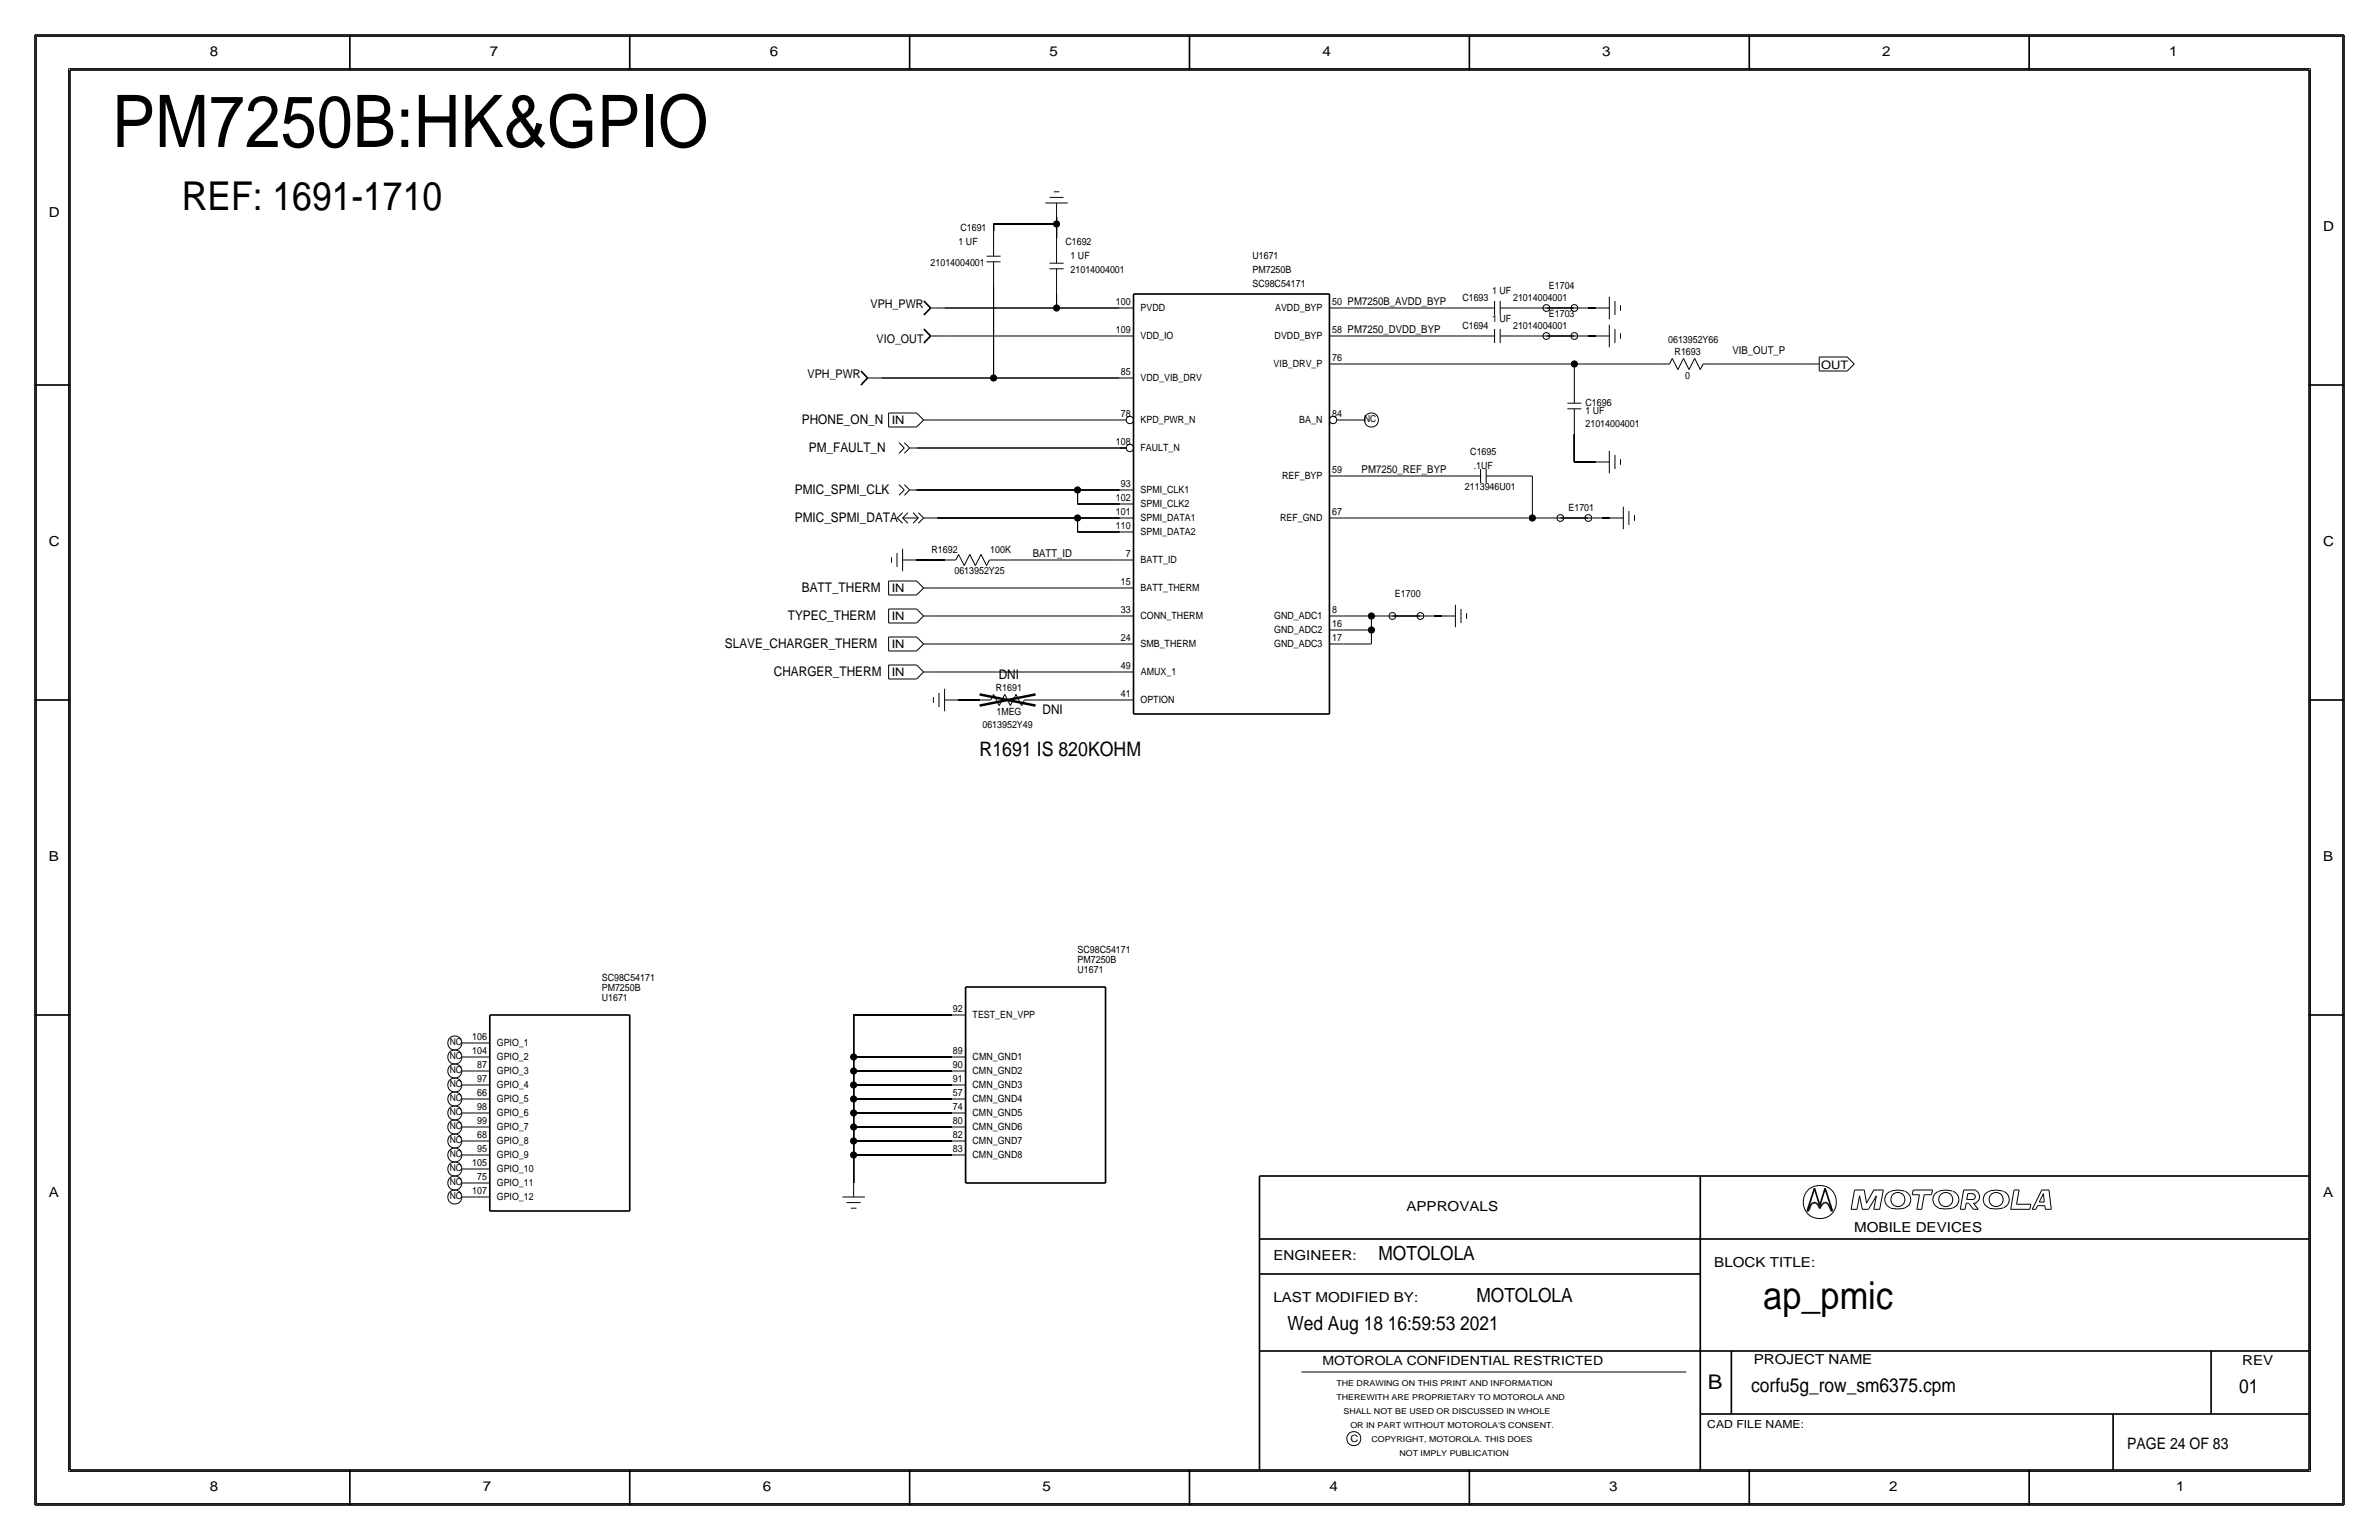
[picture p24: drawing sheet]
<svg xmlns="http://www.w3.org/2000/svg" width="432mm" height="279mm" viewBox="0 0 432 279" stroke-linecap="round" stroke-linejoin="round" font-family="sans-serif">
<defs><g id="words">
<text font-size="13.2" x="20.3" y="26.7">PM7250B:HK&amp;GPIO</text>
<text font-size="7.2" x="33" y="38.1">REF: 1691-1710</text>
<text font-size="7" x="320" y="237.5">ap_pmic</text>
<text font-size="3.7" x="310" y="252.1">B</text>
<text font-size="3.6" x="177.8" y="137.2">R1691 IS 820KOHM</text>
<g font-size="3.5">
<text x="250.2" y="228.6">MOTOLOLA</text>
<text x="268" y="236.2">MOTOLOLA</text>
<text x="233.7" y="241.3">Wed Aug 18 16:59:53 2021</text>
<text x="317.9" y="252.6">corfu5g_row_sm6375.cpm</text>
<text x="406.4" y="252.7">01</text>
</g>
<text font-size="2.9" x="386.1" y="262.9">PAGE 24 OF 83</text>
<g font-size="2.5">
<text x="38.1" y="10.2">8</text>
<text x="88.9" y="10.2">7</text>
<text x="139.7" y="10.2">6</text>
<text x="190.5" y="10.2">5</text>
<text x="240" y="10.2">4</text>
<text x="290.8" y="10.2">3</text>
<text x="341.6" y="10.2">2</text>
<text x="393.7" y="10.2">1</text>
<text x="8.9" y="39.4">D</text>
<text x="421.6" y="41.9">D</text>
<text x="8.9" y="99.1">C</text>
<text x="421.6" y="99.1">C</text>
<text x="8.9" y="156.2">B</text>
<text x="421.6" y="156.2">B</text>
<text x="8.9" y="217.2">A</text>
<text x="255.3" y="219.7">APPROVALS</text>
<text x="421.6" y="217.2">A</text>
<text x="336.5" y="223.5">MOBILE DEVICES</text>
<text x="231.1" y="228.6">ENGINEER:</text>
<text x="311.1" y="229.9">BLOCK TITLE:</text>
<text x="231.1" y="236.2">LAST MODIFIED BY:</text>
<text x="318.3" y="247.5">PROJECT NAME</text>
<text x="407" y="247.6">REV</text>
<text x="38.1" y="270.5">8</text>
<text x="87.6" y="270.5">7</text>
<text x="138.4" y="270.5">6</text>
<text x="189.2" y="270.5">5</text>
<text x="241.3" y="270.5">4</text>
<text x="292.1" y="270.5">3</text>
<text x="342.9" y="270.5">2</text>
<text x="395" y="270.5">1</text>
</g>
<g font-size="2.4">
<text x="145.5" y="77">PHONE_ON_N</text>
<text x="146.8" y="82">PM_FAULT_N</text>
<text x="144.3" y="89.7">PMIC_SPMI_CLK</text>
<text x="144.3" y="94.7">PMIC_SPMI_DATA</text>
<text x="145.5" y="107.4">BATT_THERM</text>
<text x="143" y="112.5">TYPEC_THERM</text>
<text x="131.6" y="117.6">SLAVE_CHARGER_THERM</text>
<text x="140.5" y="122.7">CHARGER_THERM</text>
<text x="181.3" y="123.2">DNI</text>
<text x="189.2" y="129.5">DNI</text>
</g>
<text font-size="2.3" x="240" y="247.6">MOTOROLA CONFIDENTIAL RESTRICTED</text>
<g font-size="2.2">
<text x="158" y="55.9">VPH_PWR</text>
<text x="159.1" y="62.2">VIO_OUT</text>
<text x="146.6" y="68.6">VPH_PWR</text>
</g>
<g font-size="2.1">
<text x="330.6" y="67">OUT</text>
<text x="161.8" y="76.9">IN</text>
<text x="161.8" y="107.4">IN</text>
<text x="161.8" y="112.5">IN</text>
<text x="161.8" y="117.6">IN</text>
<text x="161.8" y="122.6">IN</text>
</g>
<g font-size="2">
<text x="314.5" y="64.3">VIB_OUT_P</text>
<text x="247.1" y="85.9">PM7250_REF_BYP</text>
<text x="187.5" y="101.1">BATT_ID</text>
<text x="309.9" y="259.1">CAD FILE NAME:</text>
</g>
<g font-size="1.8">
<text x="174.3" y="41.9">C1691</text>
<text x="174" y="44.4">1 UF</text>
<text x="193.4" y="44.4">C1692</text>
<text x="194.3" y="47">1 UF</text>
<text x="227.3" y="47">U1671</text>
<text x="168.9" y="48.3">21014004001</text>
<text x="194.3" y="49.5">21014004001</text>
<text x="227.3" y="52.1">SC98C54171</text>
<text x="227.3" y="49.5">PM7250B</text>
<text x="270.8" y="53.3">1 UF</text>
<text x="281.1" y="52.5">E1704</text>
<text x="202.5" y="55.4">100</text>
<text x="207" y="56.4">PVDD</text>
<text x="231.4" y="56.4">AVDD_BYP</text>
<text x="241.8" y="55.4">50 PM7250B_AVDD_BYP</text>
<text x="265.4" y="54.6">C1693</text>
<text x="265.4" y="59.7">C1694</text>
<text x="270.8" y="58.4">1 UF</text>
<text x="274.6" y="59.7">21014004001</text>
<text x="274.6" y="54.6">21014004001</text>
<text x="281.1" y="57.6">E1703</text>
<text x="202.5" y="60.5">109</text>
<text x="207" y="61.5">VDD_IO</text>
<text x="231.4" y="61.5">DVDD_BYP</text>
<text x="241.8" y="65.5">76</text>
<text x="241.8" y="60.5">58 PM7250_DVDD_BYP</text>
<text x="302.8" y="62.2">0613952Y66</text>
<text x="304" y="64.4">R1693</text>
<text x="203.4" y="68.1">85</text>
<text x="207" y="69.1">VDD_VIB_DRV</text>
<text x="231.2" y="66.6">VIB_DRV_P</text>
<text x="305.9" y="68.7">0</text>
<text x="203.4" y="75.7">78</text>
<text x="207" y="76.8">KPD_PWR_N</text>
<text x="235.8" y="76.8">BA_N</text>
<text x="241.8" y="75.7">84</text>
<text x="287.8" y="73.7">C1696</text>
<text x="287.8" y="75.2">1 UF</text>
<text x="287.8" y="77.5">21014004001</text>
<text x="202.5" y="80.8">108</text>
<text x="207" y="81.8">FAULT_N</text>
<text x="266.9" y="82.5">C1695</text>
<text x="203.4" y="88.4">93</text>
<text x="207" y="89.5">SPMI_CLK1</text>
<text x="232.7" y="86.9">REF_BYP</text>
<text x="241.8" y="85.8">59</text>
<text x="265.9" y="88.9">2113946U01</text>
<text x="267.5" y="85.1">.1UF</text>
<text x="202.5" y="96">110</text>
<text x="202.5" y="93.5">101</text>
<text x="202.5" y="90.9">102</text>
<text x="207" y="94.5">SPMI_DATA1</text>
<text x="207" y="92">SPMI_CLK2</text>
<text x="232.3" y="94.5">REF_GND</text>
<text x="241.8" y="93.5">67</text>
<text x="284.7" y="92.7">E1701</text>
<text x="169.1" y="100.3">R1692</text>
<text x="179.7" y="100.3">100K</text>
<text x="204.3" y="101">7</text>
<text x="207" y="97">SPMI_DATA2</text>
<text x="173.2" y="104.1">0613952Y25</text>
<text x="203.4" y="106.1">15</text>
<text x="207" y="107.2">BATT_THERM</text>
<text x="207" y="102.1">BATT_ID</text>
<text x="203.4" y="111.2">33</text>
<text x="207" y="112.3">CONN_THERM</text>
<text x="231.3" y="112.3">GND_ADC1</text>
<text x="241.8" y="111.2">8</text>
<text x="241.8" y="113.7">16</text>
<text x="253.2" y="108.4">E1700</text>
<text x="203.4" y="116.3">24</text>
<text x="207" y="117.3">SMB_THERM</text>
<text x="231.3" y="114.8">GND_ADC2</text>
<text x="231.3" y="117.3">GND_ADC3</text>
<text x="241.8" y="116.3">17</text>
<text x="180.8" y="125.4">R1691</text>
<text x="203.4" y="121.4">49</text>
<text x="207.1" y="122.4">AMUX_1</text>
<text x="180.9" y="129.6">1MEG</text>
<text x="203.4" y="126.4">41</text>
<text x="207" y="127.5">OPTION</text>
<text x="178.3" y="132.1">0613952Y49</text>
<text x="195.6" y="172.9">SC98C54171</text>
<text x="109.2" y="179.8">PM7250B</text>
<text x="109.2" y="178">SC98C54171</text>
<text x="195.6" y="176.5">U1671</text>
<text x="195.6" y="174.7">PM7250B</text>
<text x="109.2" y="181.6">U1671</text>
<text x="173" y="183.6">92</text>
<text x="176.5" y="184.7">TEST_EN_VPP</text>
<text x="85.7" y="191.3">104</text>
<text x="85.7" y="188.7">106</text>
<text x="90.2" y="189.8">GPIO_1</text>
<text x="173" y="191.3">89</text>
<text x="86.6" y="196.3">97</text>
<text x="86.6" y="193.8">87</text>
<text x="90.2" y="194.9">GPIO_3</text>
<text x="90.2" y="192.3">GPIO_2</text>
<text x="90.2" y="197.5">GPIO_4</text>
<text x="173" y="196.3">91</text>
<text x="173" y="193.8">90</text>
<text x="176.5" y="194.9">CMN_GND2</text>
<text x="176.5" y="197.4">CMN_GND3</text>
<text x="176.5" y="192.3">CMN_GND1</text>
<text x="86.6" y="204">99</text>
<text x="86.6" y="201.5">98</text>
<text x="86.6" y="198.9">66</text>
<text x="90.2" y="202.5">GPIO_6</text>
<text x="90.2" y="200">GPIO_5</text>
<text x="173" y="201.5">74</text>
<text x="173" y="198.9">57</text>
<text x="176.5" y="200">CMN_GND4</text>
<text x="176.5" y="202.5">CMN_GND5</text>
<text x="86.6" y="209">95</text>
<text x="86.6" y="206.5">68</text>
<text x="90.2" y="207.6">GPIO_8</text>
<text x="90.2" y="205">GPIO_7</text>
<text x="173" y="209">83</text>
<text x="173" y="206.5">82</text>
<text x="173" y="204">80</text>
<text x="176.5" y="205">CMN_GND6</text>
<text x="176.5" y="207.6">CMN_GND7</text>
<text x="85.7" y="211.6">105</text>
<text x="86.6" y="214.1">75</text>
<text x="90.2" y="215.2">GPIO_11</text>
<text x="90.2" y="212.6">GPIO_10</text>
<text x="90.2" y="210.1">GPIO_9</text>
<text x="176.5" y="210.1">CMN_GND8</text>
<text x="85.7" y="216.7">107</text>
<text x="90.2" y="217.7">GPIO_12</text>
<text x="245.1" y="261.6">C</text>
</g>
<g font-size="1.7">
<text x="247.6" y="76.6">NC</text>
<text x="81.6" y="189.6">NC</text>
<text x="81.6" y="194.7">NC</text>
<text x="81.6" y="197.3">NC</text>
<text x="81.6" y="192.2">NC</text>
<text x="81.6" y="202.3">NC</text>
<text x="81.6" y="199.8">NC</text>
<text x="81.6" y="207.4">NC</text>
<text x="81.6" y="210">NC</text>
<text x="81.6" y="204.9">NC</text>
<text x="81.6" y="215">NC</text>
<text x="81.6" y="212.5">NC</text>
<text x="81.6" y="217.6">NC</text>
</g>
<g font-size="1.5">
<text x="242.6" y="251.5">THE DRAWING ON THIS PRINT AND INFORMATION</text>
<text x="242.6" y="254">THEREWITH ARE PROPRIETARY TO MOTOROLA AND</text>
<text x="243.8" y="256.5">SHALL NOT BE USED OR DISCUSSED IN WHOLE</text>
<text x="245.1" y="259.1">OR IN PART WITHOUT MOTOROLA'S CONSENT.</text>
<text x="248.9" y="261.6">COPYRIGHT, MOTOROLA. THIS DOES</text>
<text x="254" y="264.2">NOT IMPLY PUBLICATION</text>
</g>
</g></defs>
<!-- layer: Nets -->
<g fill="none" stroke="#000" stroke-width=".18">
<path d="M191.8 39.4v1.2zM171.4 55.9h20.4zM180.3 40.6v1.3zM180.3 40.6h11.5zM180.3 52.1v16.5zM191.8 40.6v2.6zM191.8 53.3v2.6zM191.8 55.9h11.4zM243.8 55.9h22.9zM276.9 55.9h1.2zM288.3 55.9h1.3zM160 68.6h20.3z"/>
<path d="M168.9 76.2h34.3zM171.4 61h31.8zM180.3 68.6h22.9zM243.8 66h42zM243.8 61h22.9zM243.8 76.2h1.3zM276.9 61h1.2zM285.8 78.7v5.1zM285.8 66v2.6zM285.8 66h15.2zM288.3 61h1.3zM311.1 66h16.6z"/>
<path d="M166.4 88.9h29.2zM166.4 81.3h36.8zM170.2 94h25.4zM195.6 94h7.6zM195.6 91.4h7.6zM195.6 88.9v2.5zM195.6 88.9h7.6zM195.6 94v2.5zM195.6 96.5h7.6zM203.2 81.3h1.3zM243.8 86.4h20.4zM243.8 94h34.3z"/>
<path d="M274.3 86.4h3.8zM278.1 94h2.6zM278.1 86.4v7.6zM285.7 83.8h3.9zM290.8 94h1.3zM166.4 101.6h5.1zM168.9 111.8h34.3zM168.9 106.7h34.3zM168.9 116.8h34.3zM181.6 101.6h21.6zM243.8 116.8h5.1zM243.8 111.8h5.1z"/>
<path d="M243.8 114.3h5.1zM248.9 114.3v2.5zM248.9 111.8v2.5zM248.9 111.8h1.3zM260.3 111.8h1.3zM168.9 121.9h34.3zM174 127h3.8zM188 127h15.2zM154.9 184.1h17.8zM154.9 191.8h17.8zM154.9 194.3h17.8zM154.9 196.8h17.8z"/>
<path d="M154.9 199.4h17.8zM154.9 184.2v7.6zM154.9 191.8v2.5zM154.9 194.3v2.6zM154.9 196.8v2.6zM154.9 199.4v2.5zM154.9 201.9h17.8zM154.9 204.5h17.8zM154.9 207h17.8zM154.9 201.9v2.6zM154.9 209.5v5.1zM154.9 209.5h17.8z"/>
<path d="M154.9 207v2.5zM154.9 204.5v2.5z"/>
</g>
<g fill="#000" stroke="#000" stroke-width=".18">
<circle cx="191.8" cy="40.6" r=".56"/>
<circle cx="191.8" cy="55.9" r=".56"/>
<circle cx="180.3" cy="68.6" r=".56"/>
<circle cx="285.8" cy="66" r=".56"/>
<circle cx="195.6" cy="94" r=".56"/>
<circle cx="195.6" cy="88.9" r=".56"/>
<circle cx="278.1" cy="94" r=".56"/>
<circle cx="248.9" cy="111.8" r=".56"/>
<circle cx="248.9" cy="114.3" r=".56"/>
<circle cx="154.9" cy="199.4" r=".56"/>
<circle cx="154.9" cy="196.8" r=".56"/>
<circle cx="154.9" cy="194.3" r=".56"/>
<circle cx="154.9" cy="191.8" r=".56"/>
<circle cx="154.9" cy="204.5" r=".56"/>
<circle cx="154.9" cy="209.5" r=".56"/>
<circle cx="154.9" cy="201.9" r=".56"/>
<circle cx="154.9" cy="207" r=".56"/>
</g>
<!-- layer: Components -->
<g fill="none" stroke="#000" stroke-width=".18">
<path d="M189.7 36.8h4.1zM190.5 35.8h2.5zM191.3 34.8h1zM191.8 36.8v2.6zM168.9 55.9h2.5zM179.1 47.5h2.5zM179.1 46.5h2.5zM180.3 47.5v4.6zM180.3 41.9v4.6zM190.5 47.8h2.5zM190.5 48.8h2.5zM191.8 48.8v4.5z"/>
<path d="M191.8 43.2v4.6zM203.2 55.9h2.5zM241.3 55.9h2.5zM266.7 55.9h4.6zM271.3 59.7v2.5zM271.3 54.6v2.6zM272.3 59.7v2.5zM272.3 55.9h4.6zM272.3 54.6v2.5zM278.1 55.9h2.6zM285.8 55.9h2.5zM289.6 55.9h2.5z"/>
<path d="M292.1 58.9v4.1zM292.1 53.8v4.1zM293.1 59.7v2.5zM293.1 54.6v2.5zM294.1 55.4v1zM157.5 68.6h2.5zM161.3 74.9h5.1zM161.3 74.9v2.6zM161.3 77.5h5.1zM166.4 74.9l1.2 1.3zM167.6 76.2h1.3zM167.6 76.2l-1.2 1.3z"/>
<path d="M168.9 61h2.5zM203.2 61h2.5zM203.2 68.6h2.5zM203.2 76.2h1.2zM241.3 66h2.5zM241.3 61h2.5zM242.6 76.2h1.2zM245.1 76.2h2.5zM266.7 61h4.6zM272.3 61h4.6zM278.1 61h2.6zM284.5 73.2h2.5z"/>
<path d="M284.5 74.2h2.5zM285.8 74.2v4.5zM285.8 68.6v4.6zM285.8 61h2.5zM289.6 61h2.5zM294.1 60.5v1zM301 66h2zM303.5 65l-.5 1zM303.5 65l1 2.1zM305.6 65l-1.1 2.1zM305.6 65l1 2.1zM307.6 65l-1 2.1z"/>
<path d="M307.6 65l1 2.1zM309.1 66l-.5 1.1zM309.1 66h2zM327.7 66h2.5zM330.2 67.3h5.1zM330.2 64.8h5.1zM330.2 64.8v2.5zM335.3 64.8l1.2 1.2zM335.3 67.3l1.3-1.3zM162.9 94l.9 .9zM162.9 94l.9-1zM163.2 80.3l.9 1z"/>
<path d="M163.2 87.9l.9 1zM163.8 94l1 .9zM163.8 94h2.9zM163.8 99.6v4zM163.8 94l1-1zM164.1 81.3l-.9 .9zM164.1 80.3l1 1zM164.1 88.9l-.9 1zM164.1 87.9l1 1zM165.1 81.3l-1 .9zM165.1 81.3h1.3zM165.1 88.9l-1 1z"/>
<path d="M165.1 88.9h1.3zM165.7 93l1 1zM165.7 94.9l1-.9zM166.7 94.9l.9-.9zM166.7 93l.9 1zM167.6 94h2.6zM203.2 96.5h2.5zM203.2 81.3h1.2zM203.2 91.4h2.5zM203.2 94h2.5zM203.2 88.9h2.5zM241.3 94h2.5z"/>
<path d="M241.3 86.4h2.5zM264.2 86.4h4.5zM268.7 85.1v2.5zM269.7 86.4h4.6zM269.7 85.1v2.5zM280.7 94h2.5zM288.3 94h2.5zM289.6 83.8h2.5zM292.1 81.8v4.1zM292.1 94h2.5zM293.1 82.5v2.6zM294.1 83.3v1z"/>
<path d="M294.6 91.9v4.1zM295.7 92.7v2.5zM296.7 93.5v1zM161.3 115.6h5.1zM161.3 115.6v2.5zM161.3 118.1h5.1zM161.3 110.5h5.1zM161.3 110.5v2.5zM161.3 113h5.1zM161.3 105.4h5.1zM161.3 105.4v2.5zM161.3 107.9h5.1z"/>
<path d="M161.8 101.1v1zM162.8 100.3v2.6zM163.8 101.6h2.6zM166.4 115.6l1.2 1.2zM166.4 110.5l1.2 1.3zM166.4 105.4l1.2 1.3zM167.6 116.8h1.3zM167.6 111.8h1.3zM167.6 106.7h1.3zM167.6 116.8l-1.2 1.3zM167.6 111.8l-1.2 1.2zM167.6 106.7l-1.2 1.2z"/>
<path d="M171.5 101.6h2zM174 100.6l1 2zM174 100.6l-.5 1zM176 100.6l-1 2zM176 100.6l1 2zM178.1 100.6l-1.1 2zM178.1 100.6l1 2zM179.6 101.6l-.5 1zM179.6 101.6h2zM203.2 111.8h2.5zM203.2 116.8h2.5zM203.2 106.7h2.5z"/>
<path d="M203.2 101.6h2.5zM241.3 116.8h2.5zM241.3 114.3h2.5zM241.3 111.8h2.5zM250.2 111.8h2.5zM257.8 111.8h2.5zM261.6 111.8h2.6zM264.2 109.7v4.1zM265.2 110.5v2.5zM266.2 111.3v1zM161.3 120.7h5.1zM161.3 120.7v2.5z"/>
<path d="M161.3 123.2h5.1zM166.4 120.7l1.2 1.2zM167.6 121.9h1.3zM167.6 121.9l-1.2 1.3zM169.4 126.5v1zM170.4 125.7v2.6zM171.4 127h2.6zM171.4 125v4zM177.8 127h2zM180.3 126l-.5 1zM180.3 126l1.1 2zM182.4 126l-1 2z"/>
<path d="M182.4 126l1 2zM184.4 126l1 2zM184.4 126l-1 2zM185.9 127l-.5 1zM185.9 127h2.1zM203.2 121.9h2.5zM203.2 127h2.5zM83.8 194.3h2.6zM83.8 199.4h2.6zM83.8 196.8h2.6zM83.8 191.8h2.6zM83.8 189.2h2.6z"/>
<path d="M86.4 189.2h2.5zM86.4 191.8h2.5zM86.4 196.8h2.5zM86.4 194.3h2.5zM86.4 199.4h2.5zM172.7 184.1h2.6zM172.7 196.8h2.6zM172.7 194.3h2.6zM172.7 191.8h2.6zM172.7 199.4h2.6zM83.8 217.2h2.6zM83.8 207h2.6z"/>
<path d="M83.8 214.6h2.6zM83.8 212.1h2.6zM83.8 209.5h2.6zM83.8 204.5h2.6zM83.8 201.9h2.6zM86.4 217.2h2.5zM86.4 212.1h2.5zM86.4 204.5h2.5zM86.4 201.9h2.5zM86.4 209.5h2.5zM86.4 214.6h2.5zM86.4 207h2.5z"/>
<path d="M152.9 217.2h4.1zM153.7 218.2h2.5zM154.4 219.2h1zM154.9 214.6v2.6zM172.7 209.5h2.6zM172.7 207h2.6zM172.7 204.5h2.6zM172.7 201.9h2.6z"/>
<circle cx="280.7" cy="55.9" r=".61"/>
<circle cx="285.7" cy="55.9" r=".61"/>
<circle cx="205.1" cy="76.2" r=".67"/>
<circle cx="242" cy="76.2" r=".67"/>
<circle cx="248.9" cy="76.2" r="1.28"/>
<circle cx="280.7" cy="61" r=".61"/>
<circle cx="285.7" cy="61" r=".61"/>
<circle cx="205.1" cy="81.3" r=".67"/>
<circle cx="283.2" cy="94" r=".61"/>
<circle cx="288.3" cy="94" r=".61"/>
<circle cx="252.7" cy="111.8" r=".61"/>
<circle cx="257.8" cy="111.8" r=".61"/>
<circle cx="82.5" cy="196.9" r="1.28"/>
<circle cx="82.5" cy="191.8" r="1.28"/>
<circle cx="82.5" cy="189.2" r="1.28"/>
<circle cx="82.5" cy="194.3" r="1.28"/>
<circle cx="82.5" cy="199.4" r="1.28"/>
<circle cx="82.5" cy="217.2" r="1.28"/>
<circle cx="82.5" cy="214.6" r="1.28"/>
<circle cx="82.5" cy="204.5" r="1.28"/>
<circle cx="82.5" cy="212.1" r="1.28"/>
<circle cx="82.5" cy="209.6" r="1.28"/>
<circle cx="82.5" cy="201.9" r="1.28"/>
<circle cx="82.5" cy="207" r="1.28"/>
</g>
<path d="M177.8 128l10.2-2zM177.8 126l10.2 2z" fill="none" stroke="#000" stroke-width=".45"/>
<g fill="none" stroke="#000" stroke-width=".3">
<path d="M167.7 59.7l1.2 1.3zM167.7 54.6l1.2 1.3zM168.9 55.9l-1.2 1.3zM205.7 53.3h35.6zM205.7 53.3v76.2zM241.3 53.3v76.2zM280.7 55.9h5zM156.3 67.3l1.2 1.3zM157.5 68.6l-1.2 1.2zM168.9 61l-1.2 1.2zM280.7 61h5zM283.2 94h5.1z"/>
<path d="M252.7 111.8h5.1zM205.7 129.5h35.6zM175.3 179.1h25.4zM175.3 179.1v35.5zM200.7 179.1v35.5zM88.9 184.1h25.4zM88.9 184.1v35.6zM114.3 184.1v35.6zM88.9 219.7h25.4zM175.3 214.6h25.4z"/>
</g>
<!-- layer: Page Border and Title Block -->
<g fill="none" stroke="#000" stroke-width=".3">
<path d="M6.3 6.4v266.7zM6.4 6.4h419zM12.7 12.7h406.4zM12.7 12.7v254zM63.5 6.4v6.3zM114.3 6.4v6.3zM165.1 6.4v6.3zM215.9 6.3v6.4zM266.7 6.4v6.3zM317.5 6.4v6.3zM368.3 6.4v6.3zM419.1 12.7v254z"/>
<path d="M425.4 6.4v266.7zM6.3 69.8h6.4zM419.1 69.8h6.3zM6.3 127h6.4zM419.1 127h6.3zM6.3 184.1h6.4zM419.1 184.1h6.3zM228.6 213.4v53.3zM228.6 213.4h190.5zM308.6 213.4v53.3zM328 219.7h.2zM328.4 219.4l-.2 .3z"/>
<path d="M328.6 218.8l-.2 .6zM328.8 218.5l-.2 .3zM329 218.3l.2-.1zM329 218.3l-.2 .2zM329.2 218.2h.2zM329.3 215.6l-1.3 4.1zM329.3 215.6l1 3.1zM329.4 218.2l.2 .1zM329.6 218.3l.3 .2zM329.9 218.5l.2 .3zM330.1 218.8l.2 .5zM330.5 218.8l-.2 .5z"/>
<path d="M330.8 218.5l-.3 .3zM331 218.3l-.2 .2zM331 218.3l.2-.1zM331.2 218.2h.2zM331.3 215.6l1.3 4.1zM331.3 215.6l-1 3.1zM331.4 218.2l.2 .1zM331.6 218.3l.2 .2zM331.8 218.5l.2 .3zM332 218.8l.3 .6zM332.3 219.4l.1 .3zM332.4 219.7h.2z"/>
<path d="M228.6 231.1h80zM228.6 224.8h190.5zM228.6 245.1h190.5zM308.6 256.5h110.5zM314.2 245.1v11.4zM383.5 256.5v10.2zM401.3 245.1v11.4zM6.4 273h419zM12.7 266.7h406.4zM63.5 266.7v6.4zM114.3 266.7v6.4zM165.1 266.7v6.4z"/>
<path d="M215.9 266.7v6.3zM266.7 266.7v6.4zM317.5 266.7v6.4zM368.3 266.7v6.4z"/>
</g>
<g fill="none" stroke="#000" stroke-width=".18">
<path d="M6.6 6.6h418.6zM6.6 6.6v266.2zM12.4 12.4v254.6zM12.4 12.4h407zM419.4 12.4v254.6zM425.2 6.6v266.2zM336 219.4h1.1zM336.6 215.9h1.8zM336.6 215.9l-.6 3.5zM337.5 217l-.4 2.4zM337.5 217l.5 2.4zM338 219.4h1.1z"/>
<path d="M338.4 215.9l.4 2.4zM340.1 219.4h1.1zM340.1 215.9h1.7zM340.1 215.9l-1.3 2.4zM340.6 217l-1.5 2.4zM340.6 217l-.5 2.4zM341.8 215.9l-.6 3.5zM343.1 216.2a1.6 1.6 0 0 0-1 1.5 1.6 1.6 0 0 0 1.1 1.5M345.7 216.1h-.2a4 4 0 0 0-2.3 .1M345.7 216.2a1.59 1.59 0 0 1 1.1 1.5 1.59 1.59 0 0 1-1.1 1.5 5.1 5.1 0 0 1-2.5 0M347.1 216.8h1.3zM347.3 215.9l-.2 .9z"/>
<path d="M347.3 215.9h3.5zM347.9 219.4h.9zM348.4 216.8l-.5 2.6zM349.2 216.8l-.4 2.6zM349.2 216.8h1.4zM350.8 215.9l-.2 .9zM354.4 216.1a3.1 3.1 0 0 0-3.3 .7 1.62 1.62 0 0 0 .8 2.4M354.4 219.2a5.1 5.1 0 0 1-2.5 0M354.5 216.2a1.59 1.59 0 0 1 1 1.5 1.59 1.59 0 0 1-1 1.5M355.8 219.4h.9zM356.4 215.9h2.2zM356.4 215.9l-.6 3.5z"/>
<path d="M356.9 218.3l-.2 1.1zM356.9 218.3h.4zM357 217.6h1.2zM357.2 216.6l-.2 1zM357.2 216.6h1zM357.3 218.3l.9 1.1zM358.1 216.7a.5 .5 0 0 1 .4 .4 .5 .5 0 0 1-.4 .5M358.2 218.3l.9 1.1zM358.2 218.3h.4zM358.2 219.4h.9zM358.5 216a1.24 1.24 0 0 1 .8 1.1 1.24 1.24 0 0 1-.8 1.2M363.5 216.1a3.1 3.1 0 0 0-3.3 .7 1.62 1.62 0 0 0 .8 2.4"/>
<path d="M363.6 219.2a5.1 5.1 0 0 1-2.6 0M363.6 216.2a1.59 1.59 0 0 1 1.1 1.5 1.59 1.59 0 0 1-1.1 1.5M364.9 219.4h3.5zM365.6 215.9l-.7 3.5zM365.6 215.9h.9zM366 218.5h2.6zM366.5 215.9l-.5 2.6zM368.6 218.5l-.2 .9zM368.9 219.4h.6zM369.8 218.7h1.3zM369.8 218.7l-.3 .7zM370.1 218.1h.9z"/>
<path d="M370.6 215.9l-1.7 3.5zM370.6 215.9h1.3zM370.9 216.6l-.8 1.5zM370.9 216.6l.1 1.5zM371.1 218.7l.1 .7zM371.2 219.4h1.1zM371.9 215.9l.4 3.5zM236.2 248.9h69.9zM6.6 272.8h418.6zM12.4 267h407z"/>
<circle cx="330.3" cy="218.1" r="3"/>
<circle cx="344.5" cy="217.6" r="1.28"/>
<circle cx="353.2" cy="217.6" r="1.28"/>
<circle cx="362.3" cy="217.6" r="1.28"/>
<circle cx="245.7" cy="261" r="1.28"/>
</g>
<use href="#words"/>
</svg>
